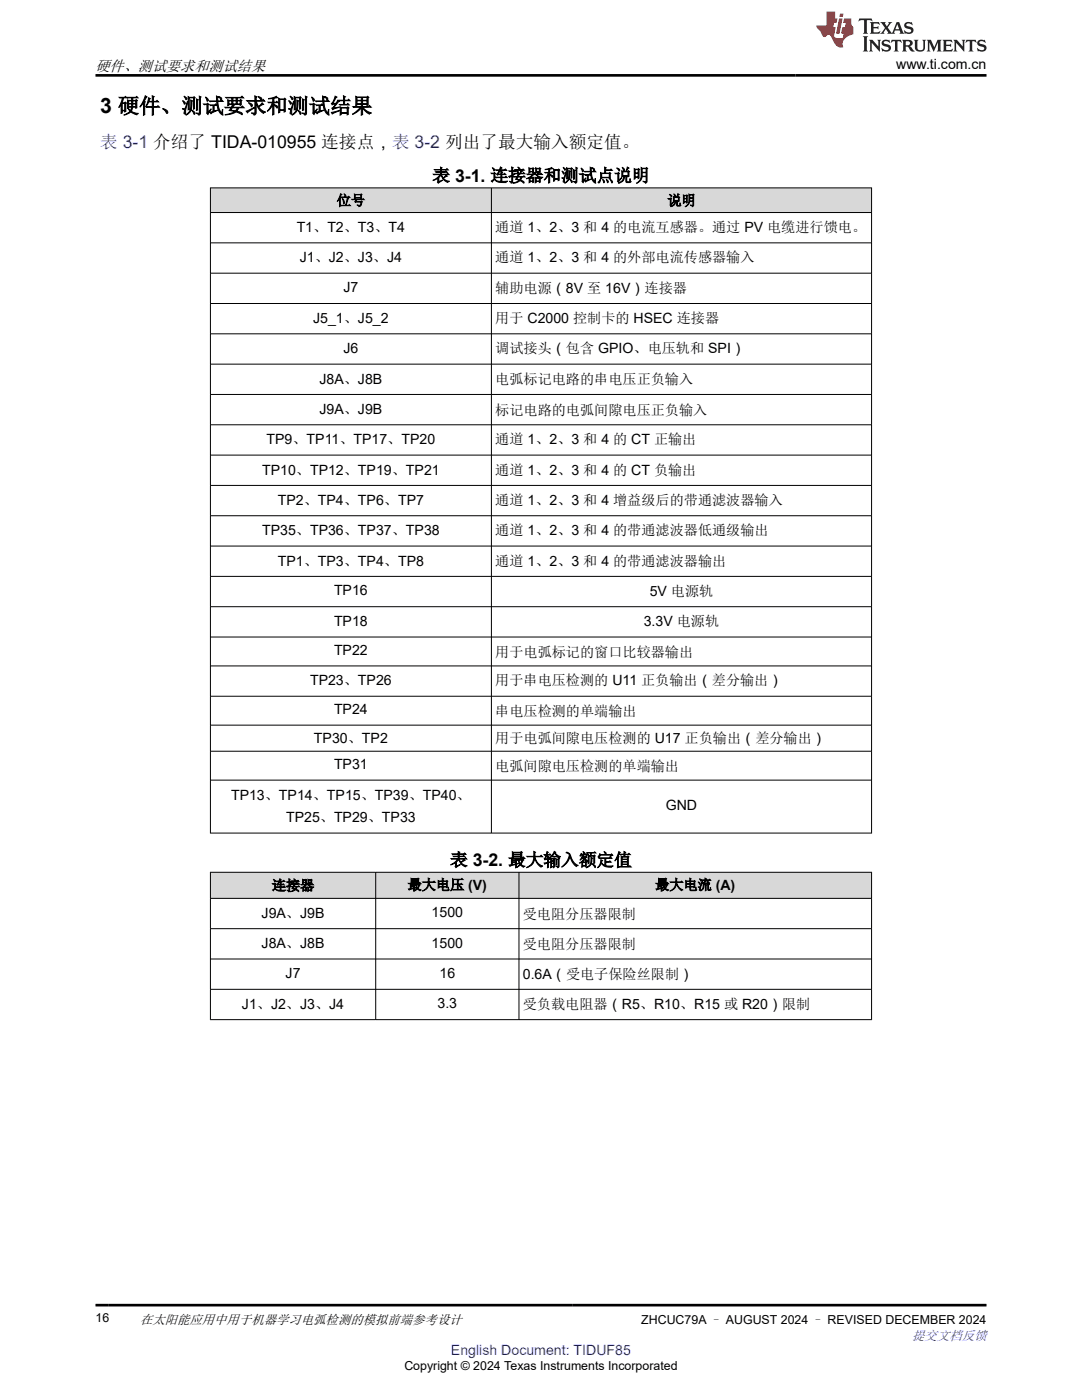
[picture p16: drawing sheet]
<svg xmlns="http://www.w3.org/2000/svg" width="216mm" height="279mm" viewBox="0 0 216 279" stroke-linecap="round" stroke-linejoin="round" font-family="sans-serif">
<defs><g id="words">
<text font-size="4.2" x="20" y="22.6">3 硬件、测试要求和测试结果</text>
<text font-size="3.5" fill="#00f" x="20" y="29.5">表 3-1 介绍了 TIDA-010955 连接点，表 3-2 列出了最大输入额定值。</text>
<g font-size="3.5">
<text x="86.3" y="36.2">表 3-1. 连接器和测试点说明</text>
<text x="89.8" y="172.8">表 3-2. 最大输入额定值</text>
</g>
<text font-size="3" x="19" y="14.1">硬件、测试要求和测试结果</text>
<g font-size="2.8">
<text x="178.8" y="13.8">www.ti.com.cn</text>
<text x="67.2" y="41">位号</text>
<text x="133.2" y="41">说明</text>
<text x="59.2" y="46.3">T1、T2、T3、T4</text>
<text x="98.8" y="46.3">通道 1、2、3 和 4 的电流互感器。通过 PV 电缆进行馈电。</text>
<text x="59.8" y="52.4">J1、J2、J3、J4</text>
<text x="98.8" y="52.4">通道 1、2、3 和 4 的外部电流传感器输入</text>
<text x="68.5" y="58.3">J7</text>
<text x="98.8" y="58.4">辅助电源（8V 至 16V）连接器</text>
<text x="62.5" y="64.5">J5_1、J5_2</text>
<text x="98.8" y="64.5">用于 C2000 控制卡的 HSEC 连接器</text>
<text x="68.5" y="70.4">J6</text>
<text x="98.8" y="70.5">调试接头（包含 GPIO、电压轨和 SPI）</text>
<text x="63.7" y="76.6">J8A、J8B</text>
<text x="98.8" y="76.7">电弧标记电路的串电压正负输入</text>
<text x="63.7" y="82.6">J9A、J9B</text>
<text x="98.8" y="82.8">标记电路的电弧间隙电压正负输入</text>
<text x="53.2" y="88.7">TP9、TP11、TP17、TP20</text>
<text x="98.8" y="88.7">通道 1、2、3 和 4 的 CT 正输出</text>
<text x="52.3" y="94.7">TP10、TP12、TP19、TP21</text>
<text x="98.8" y="94.7">通道 1、2、3 和 4 的 CT 负输出</text>
<text x="55.4" y="100.8">TP2、TP4、TP6、TP7</text>
<text x="98.8" y="100.8">通道 1、2、3 和 4 增益级后的带通滤波器输入</text>
<text x="52.3" y="106.8">TP35、TP36、TP37、TP38</text>
<text x="98.8" y="106.8">通道 1、2、3 和 4 的带通滤波器低通级输出</text>
<text x="55.4" y="112.9">TP1、TP3、TP4、TP8</text>
<text x="98.8" y="112.9">通道 1、2、3 和 4 的带通滤波器输出</text>
<text x="66.6" y="118.8">TP16</text>
<text x="129.6" y="118.9">5V 电源轨</text>
<text x="66.6" y="124.8">TP18</text>
<text x="128.5" y="125">3.3V 电源轨</text>
<text x="66.6" y="130.7">TP22</text>
<text x="98.8" y="131">用于电弧标记的窗口比较器输出</text>
<text x="61.9" y="136.8">TP23、TP26</text>
<text x="98.8" y="136.8">用于串电压检测的 U11 正负输出（差分输出）</text>
<text x="66.6" y="142.6">TP24</text>
<text x="98.8" y="142.8">串电压检测的单端输出</text>
<text x="62.6" y="148.2">TP30、TP2</text>
<text x="98.8" y="148.2">用于电弧间隙电压检测的 U17 正负输出（差分输出）</text>
<text x="66.6" y="153.5">TP31</text>
<text x="98.8" y="153.8">电弧间隙电压检测的单端输出</text>
<text x="46.1" y="159.6">TP13、TP14、TP15、TP39、TP40、</text>
<text x="132.8" y="161.7">GND</text>
<text x="57.1" y="164.1">TP25、TP29、TP33</text>
<text x="54.2" y="177.7">连接器</text>
<text x="81.3" y="177.6">最大电压 (V)</text>
<text x="130.7" y="177.6">最大电流 (A)</text>
<text x="52.2" y="183.2">J9A、J9B</text>
<text x="86.1" y="183">1500</text>
<text x="104.3" y="183.3">受电阻分压器限制</text>
<text x="52.2" y="189.2">J8A、J8B</text>
<text x="86.1" y="189.1">1500</text>
<text x="104.3" y="189.4">受电阻分压器限制</text>
<text x="57" y="195.1">J7</text>
<text x="87.7" y="195.1">16</text>
<text x="104.3" y="195.3">0.6A（受电子保险丝限制）</text>
<text x="48.3" y="201.3">J1、J2、J3、J4</text>
<text x="87.3" y="201.2">3.3</text>
<text x="104.3" y="201.3">受负载电阻器（R5、R10、R15 或 R20）限制</text>
</g>
<text font-size="2.8" fill="#00f" x="90" y="270.4">English Document: TIDUF85</text>
<text font-size="2.6" x="27.9" y="264.2">在太阳能应用中用于机器学习电弧检测的模拟前端参考设计</text>
<text font-size="2.6" fill="#00f" x="182" y="267.4">提交文档反馈</text>
<g font-size="2.5">
<text x="19" y="263.9">16</text>
<text x="128" y="264.2">ZHCUC79A – AUGUST 2024 – REVISED DECEMBER 2024</text>
<text x="80.7" y="273.5">Copyright © 2024 Texas Instruments Incorporated</text>
</g>
</g></defs>
<g fill="#d8d8d8">
<path d="M42 37.5h131.9v4.9h-131.9z" fill-rule="evenodd"/>
<path d="M42 37.6h56v4.8h-56z" fill-rule="evenodd"/>
<path d="M98.1 37.6h75.8v4.8h-75.8z" fill-rule="evenodd"/>
</g>
<g fill="none" stroke="#000" stroke-width=".2">
<path d="M41.9 37.5h132.1M42 37.4v128.9M98.1 37.4v128.9M173.9 37.4v128.9M41.9 42.4h132.1M41.9 48.5h132.1M41.9 54.5h132.1M41.9 60.6h132.1M41.9 66.6h132.1M41.9 72.7h132.1M41.9 78.7h132.1M41.9 84.8h132.1"/>
<path d="M41.9 90.8h132.1M41.9 96.9h132.1M41.9 102.9h132.1M41.9 109h132.1M41.9 115h132.1M41.9 121.1h132.1M41.9 127.1h132.1M41.9 132.9h132.1M41.9 139h132.1M41.9 144.7h132.1M41.9 149.9h132.1M41.9 155.7h132.1"/>
<path d="M41.9 166.3h132.1"/>
</g>
<g fill="#d8d8d8">
<path d="M42 174.1h131.9v5.2h-131.9z" fill-rule="evenodd"/>
<path d="M42 174.1h32.9v5.1h-32.9z" fill-rule="evenodd"/>
<path d="M75 174.1h28.5v5.1h-28.5z" fill-rule="evenodd"/>
<path d="M103.6 174.1h70.3v5.1h-70.3z" fill-rule="evenodd"/>
</g>
<path d="M41.9 174.1h132.1M41.9 179.3h132.1M42 174v29.6M75 174v29.6M103.6 174v29.6M173.9 174v29.6M41.9 185.3h132.1M41.9 191.4h132.1M41.9 197.4h132.1M41.9 203.5h132.1" fill="none" stroke="#000" stroke-width=".2"/>
<path d="M171.5 3.7l-.2 .6 .5-.3h.6v.2v2.2l-.2 .3h1l-.2-.3v-2.2v-.2h.5l.6 .3-.2-.6zM173.6 4.4l.2 .4v1.6l-.2 .3h1.9l.1-.5a1.08 1.08 0 0 1-1.3 .1v-.6h.6l.4 .1v-.6l-.4 .2h-.6v-.6l.2-.1a1 1 0 0 1 1 .3l-.1-.6zM175.7 4.4l.9 1.2-1 1.1h.9l-.2-.2 .5-.7 .4 .7-.2 .2h1.6l-.2-.2 .2-.4h.9l.1 .4-.1 .2h.9l-.2-.3-.8-2h-.5l-.9 2.2-.9-1.1 .9-1.1h-.8l.2 .2-.4 .7-.4-.7 .2-.2zM179 4.8l.4 1h-.7zM180.7 4.6a.65 .65 0 0 0-.2 .7 .65 .65 0 0 0 .6 .4l.6 .2 .1 .2a.79 .79 0 0 1-.7 .4 .79 .79 0 0 1-.7-.5l.1 .7 .2-.1a.93 .93 0 0 0 1.1 .1 .93 .93 0 0 0 .4-.9 1.46 1.46 0 0 0-1.2-.6l-.1-.4a1.09 1.09 0 0 1 1.2 .2l-.2-.6-.1 .1-.5-.1zM172.2 7.2l.2 .4v2.3l-.2 .4h1l-.2-.4v-2.3l.2-.4zM173.4 7.9l.2 .4v1.6l-.2 .4h.8l-.3-.4 .1-1.4 1.6 1.8v-2l.2-.4h-.7l.1 .3 .1 1.1-1.2-1.4zM176.2 8.1a.65 .65 0 0 0-.2 .7 .65 .65 0 0 0 .6 .4l.6 .2 .1 .3a.79 .79 0 0 1-.7 .3 .79 .79 0 0 1-.7-.5l.1 .8 .2-.1a.93 .93 0 0 0 1.1 0 .93 .93 0 0 0 .4-.9 1.46 1.46 0 0 0-1.2-.6l-.1-.4a1.09 1.09 0 0 1 1.2 .2l-.1-.6-.2 .1-.5-.1zM177.9 7.9l-.1 .7a.63 .63 0 0 1 .8-.4v1.7l-.3 .4h1l-.2-.4v-1.7a.66 .66 0 0 1 .8 .4l-.1-.7zM180 7.9l.2 .4v1.6l-.2 .4h1l-.2-.2-.1-.8 .5 .1 .1 .1a.79 .79 0 0 0 1.2 .7l-1-1a.61 .61 0 0 0 .6-.6 .61 .61 0 0 0-.5-.6zM180.8 8.3l.1-.1a.47 .47 0 0 1 .5 .1 .47 .47 0 0 1 .1 .5l-.1 .2h-.7zM182.3 7.9l.2 .3a2.27 2.27 0 0 0 .4 1.9 1.04 1.04 0 0 0 1.7-.6v-1.3l.2-.3h-.8l.2 .4v1.2a.6 .6 0 0 1-.6 .5 .6 .6 0 0 1-.6-.5v-1.2l.3-.4zM184.9 7.9l.2 .4v1.6l-.2 .4h.8l-.3-.4v-1.5l.9 1.9 .9-1.9v1.5l-.3 .4h1l-.2-.4v-1.6l.2-.4h-.8l-.7 1.6-.6-1.6zM188.1 7.9l.2 .4v1.6l-.2 .4h1.9l.1-.6a1.09 1.09 0 0 1-1.3 .1v-.6h.6l.4 .2v-.7l-.4 .2h-.6v-.5l.2-.2a1.01 1.01 0 0 1 1 .3l-.1-.6zM190.2 7.9l.3 .4v1.6l-.3 .4h.8l-.2-.4v-1.4l1.6 1.8v-2l.2-.4h-.7l.2 .3v1.1l-1.2-1.4zM192.8 7.9l-.1 .7a.63 .63 0 0 1 .8-.4v1.7l-.3 .4h1l-.2-.4v-1.7a.66 .66 0 0 1 .8 .4l-.1-.7zM195.2 8.1a.65 .65 0 0 0-.2 .7 .65 .65 0 0 0 .6 .4l.6 .2 .2 .3a.79 .79 0 0 1-.7 .3 .79 .79 0 0 1-.7-.5l.1 .8 .2-.1a.93 .93 0 0 0 1 0 .93 .93 0 0 0 .5-.9 1.46 1.46 0 0 0-1.3-.6v-.4a1.09 1.09 0 0 1 1.2 .2l-.2-.6-.2 .1-.5-.1z" fill="#231f20"/>
<path d="M164.9 2.3v2.8h-2l.1 .4 .8 .9a.95 .95 0 0 0 1 .9 .59 .59 0 0 1 .5-.3 .59 .59 0 0 1 .5 .3l.4 .8a1.59 1.59 0 0 0 2.1 1.3 1.61 1.61 0 0 1 1-2.2l1-.4-.1-1.4a1.59 1.59 0 0 1-.3-1.7h-1.5l-.2 .9h.6l-.2 .8h-.5l-.2 1v.3h.4l-.1 .9h-.7a.73 .73 0 0 1-1-.6l.3-1.6h-.5l.1-.8h.5l.2-.9h-.5v-1.4zM167.4 3.7l-.6 3h.7l.6-3zM167.6 2.7l-.1 .7h.7l.1-.7z" fill="#ed1c24"/>
<path d="M19 15h177.8M19 260.5h177.8" fill="none" stroke="#000" stroke-width=".53"/>
<use href="#words"/>
</svg>
